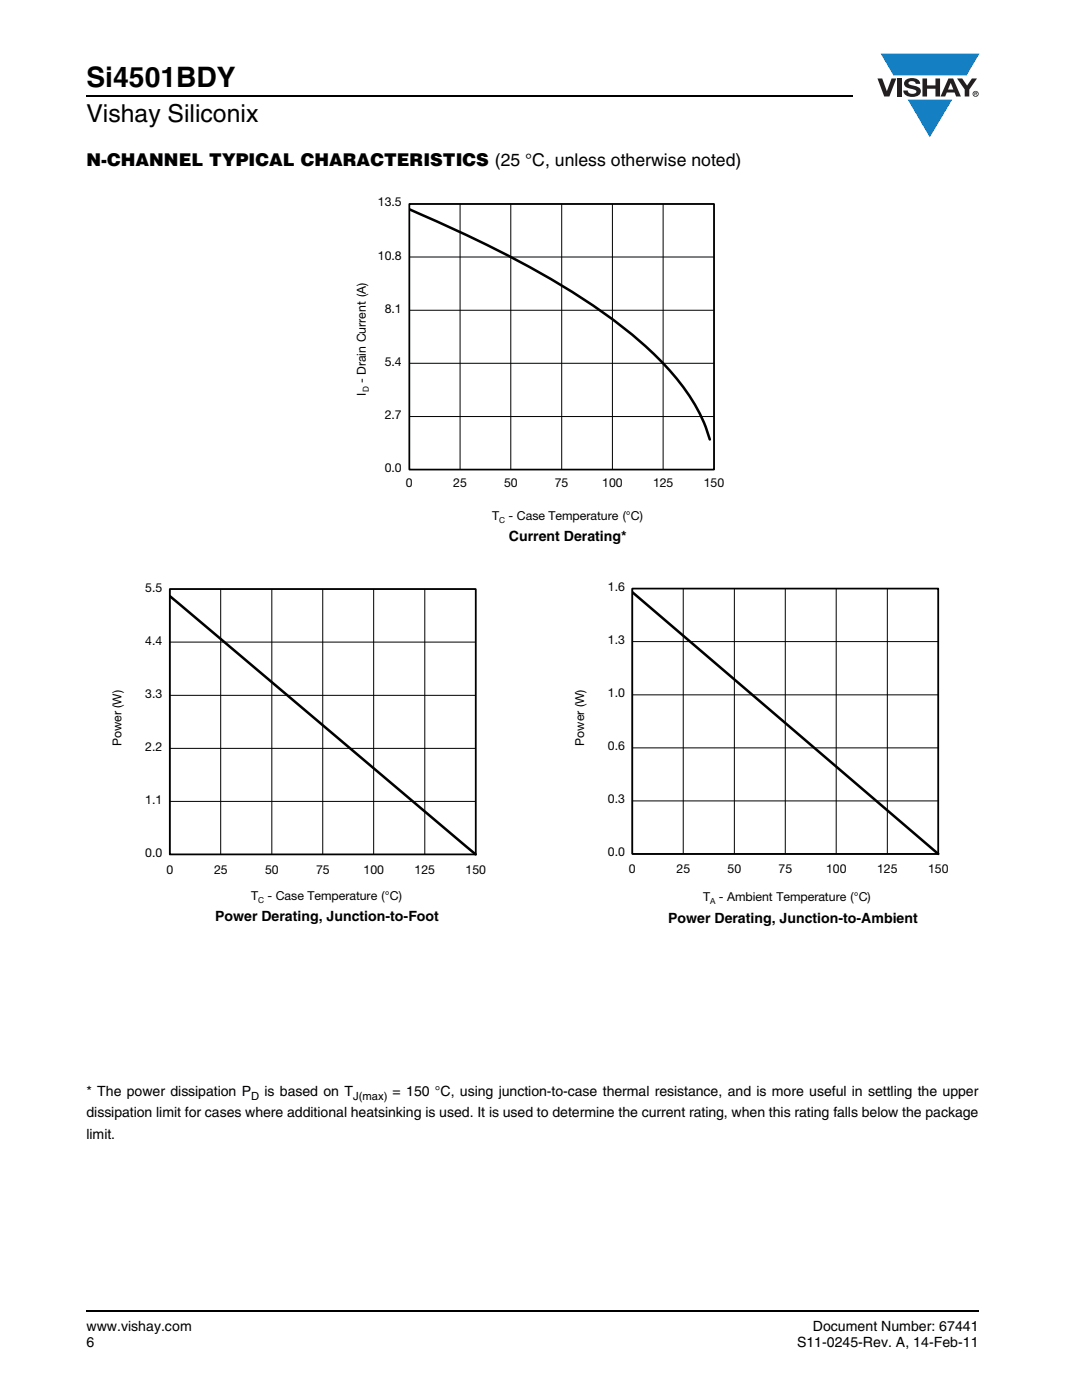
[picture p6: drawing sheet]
<svg xmlns="http://www.w3.org/2000/svg" width="216mm" height="279mm" viewBox="0 0 216 279" stroke-linecap="round" stroke-linejoin="round" font-family="sans-serif">
<defs><g id="words">
<text font-size="5.6" x="17.3" y="17.4">Si4501BDY</text>
<text font-size="4.9" x="17.3" y="24.4">Vishay Siliconix</text>
<text font-size="3.5" x="17.3" y="33">N-CHANNEL TYPICAL CHARACTERISTICS (25 °C, unless otherwise noted)</text>
<g font-size="2.8">
<text x="101.6" y="108">Current Derating*</text>
<text x="42.9" y="183.7">Power Derating, Junction-to-Foot</text>
<text x="133.3" y="184.1">Power Derating, Junction-to-Ambient</text>
<text x="17.3" y="218.8">* The power dissipation P</text>
<text x="52.8" y="218.8">is based on T</text>
<text x="78.3" y="218.8">= 150 °C, using junction-to-case thermal resistance, and is more useful in settling the upper</text>
<text x="17.3" y="223">dissipation limit for cases where additional heatsinking is used. It is used to determine the current rating, when this rating falls below the package</text>
<text x="17.3" y="227.2">limit.</text>
<text x="17.3" y="265.6">www.vishay.com</text>
<text x="17.3" y="268.8">6</text>
<text x="159" y="268.8">S11-0245-Rev. A, 14-Feb-11</text>
<text x="162.2" y="265.6">Document Number: 67441</text>
</g>
<g font-size="2.5">
<text x="75.4" y="41.2">13.5</text>
<text x="75.4" y="51.8">10.8</text>
<text x="76.8" y="62.4">8.1</text>
<text x="73" y="76.5" transform="rotate(-90 73 76.5)">- Drain Current (A)</text>
<text x="76.8" y="73">5.4</text>
<text x="73" y="78.9" transform="rotate(-90 73 78.9)">I</text>
<text x="76.8" y="83.6">2.7</text>
<text x="76.8" y="94.2">0.0</text>
<text x="81" y="97.2">0</text>
<text x="90.4" y="97.2">25</text>
<text x="100.6" y="97.2">50</text>
<text x="110.7" y="97.2">75</text>
<text x="120.2" y="97.2">100</text>
<text x="130.3" y="97.2">125</text>
<text x="140.4" y="97.2">150</text>
<text x="98.2" y="103.7">T</text>
<text x="101.5" y="103.7">- Case Temperature (°C)</text>
<text x="29" y="118">5.5</text>
<text x="121.3" y="117.9">1.6</text>
<text x="29" y="128.6">4.4</text>
<text x="121.3" y="128.5">1.3</text>
<text x="29" y="139.2">3.3</text>
<text x="121.3" y="139.1">1.0</text>
<text x="24.3" y="148.9" transform="rotate(-90 24.3 148.9)">Power (W)</text>
<text x="29" y="149.8">2.2</text>
<text x="116.6" y="148.9" transform="rotate(-90 116.6 148.9)">Power (W)</text>
<text x="121.3" y="149.7">0.6</text>
<text x="29" y="160.4">1.1</text>
<text x="121.3" y="160.3">0.3</text>
<text x="29" y="171">0.0</text>
<text x="121.3" y="170.9">0.0</text>
<text x="33.2" y="174.4">0</text>
<text x="42.7" y="174.4">25</text>
<text x="50.1" y="179.6">T</text>
<text x="52.9" y="174.4">50</text>
<text x="53.4" y="179.6">- Case Temperature (°C)</text>
<text x="63.1" y="174.4">75</text>
<text x="72.6" y="174.4">100</text>
<text x="82.7" y="174.4">125</text>
<text x="92.9" y="174.4">150</text>
<text x="125.5" y="174.3">0</text>
<text x="135" y="174.3">25</text>
<text x="140.3" y="179.9">T</text>
<text x="143.4" y="179.9">- Ambient Temperature (°C)</text>
<text x="145.2" y="174.3">50</text>
<text x="155.4" y="174.3">75</text>
<text x="164.8" y="174.3">100</text>
<text x="175" y="174.3">125</text>
<text x="185.2" y="174.3">150</text>
</g>
<g font-size="2.2">
<text x="50.1" y="219.5">D</text>
<text x="70.5" y="219.5">J(max)</text>
</g>
<g font-size="1.7">
<text x="73.6" y="78.3" transform="rotate(-90 73.6 78.3)">D</text>
<text x="99.6" y="104.3">C</text>
<text x="51.5" y="180.2">C</text>
<text x="141.7" y="180.4">A</text>
</g>
</g></defs>
<path d="M17.1 18.9h.2v.3h-.2zM17.1 261.5h.2v.4h-.2z" fill="#000"/>
<path d="M17.3 19.1h152.9M17.3 261.7h178.1" fill="none" stroke="#000" stroke-width=".36"/>
<path d="M175.1 10.7h20.4v16.7h-20.4z" fill="#fff"/>
<g fill="#147fc3">
<path d="M175.7 10.7h19.7l-2.5 4.4h-1.1h-13.5z"/>
<path d="M181.1 19.9h8.9l-4.5 7.5z"/>
</g>
<g fill="#231f20">
<path d="M175.1 15.7h.9l1 2.5 .9-2.5h.9l-1.3 3.6h-1.1z"/>
<path d="M179 15.7h.9v3.6h-.9z"/>
<path d="M180.7 16a2.1 2.1 0 0 1 2.8 .3l.1 .4h-.9a.79 .79 0 0 0-.7-.5 .79 .79 0 0 0-.7 .4l.2 .3 1 .2a1.08 1.08 0 0 1 1.2 1.1 1.08 1.08 0 0 1-1.1 1.1 1.73 1.73 0 0 1-2.3-1.2h.8a.96 .96 0 0 0 .8 .6 .96 .96 0 0 0 1-.4 1.31 1.31 0 0 0-1.3-.6 1.03 1.03 0 0 1-1-.6 1.03 1.03 0 0 1 .1-1.1z"/>
<path d="M184.1 15.7h.9v1.3h1.7v-1.3h.9v3.6h-.9v-1.6h-1.7v1.6h-.9z"/>
<path d="M191 15.7h1l1 1.4 .9-1.4h1.1l-1.6 2.2v1.4h-.9v-1.4z"/>
<path d="M189.7 16.5l.5 1.4h-1zM189.2 15.7l-1.5 3.6h.9l.3-.8h1.6l.3 .8h.9l-1.5-3.6z"/>
<path d="M194.2 18.7a.46 .46 0 0 1 .9 0 .46 .46 0 0 1-.9 0zM194.1 18.7a.6 .6 0 0 0 1.2 0 .6 .6 0 0 0-1.2 0z"/>
<path d="M194.6 18.5h.2v.2h-.2zM194.4 18.4v.7h.2v-.3l.4 .3-.2-.3 .1-.2v-.2z"/>
</g>
<g fill="#fff">
<path d="M70.9 39.2h74.3v65.4h-74.3z"/>
<path d="M81.7 40.7h60.8v53h-60.8z"/>
</g>
<path d="M81.7 51.3h60.8M81.7 40.7h60.8v53h-60.8zM91.8 40.7v53M101.9 40.7v53M112.1 40.7v53M122.2 40.7v53M132.3 40.7v53M81.7 72.5h60.8M81.7 61.9h60.8M81.7 83.1h60.8" fill="none" stroke="#000" stroke-width=".2"/>
<path d="M81.7 40.7h60.8v53h-60.8z" fill="none" stroke="#000" stroke-width=".34"/>
<path d="M81.7 41.8a226.7 226.7 0 0 1 37.3 19.6 71.1 71.1 0 0 1 18 16.7 30.9 30.9 0 0 1 4.6 9.6" fill="none" stroke="#000" stroke-width=".51"/>
<g fill="#fff">
<path d="M22.2 116h74.8v65.5h-74.8z"/>
<path d="M33.9 117.6h61v52.9h-61z"/>
</g>
<path d="M33.9 117.6h61v52.9h-61zM44 117.6v52.9M54.2 117.6v52.9M64.4 117.6v52.9M74.6 117.6v52.9M84.8 117.6v52.9M33.9 138.8h61M33.9 128.1h61M33.9 159.9h61M33.9 149.4h61" fill="none" stroke="#000" stroke-width=".2"/>
<path d="M33.9 117.6h61v52.9h-61z" fill="none" stroke="#000" stroke-width=".34"/>
<path d="M33.9 119l61 51.5" fill="none" stroke="#000" stroke-width=".51"/>
<g fill="#fff">
<path d="M114.5 115.9h74.8v64.9h-74.8z"/>
<path d="M126.2 117.5h61v52.9h-61z"/>
</g>
<path d="M126.2 117.5h61v52.9h-61zM136.3 117.5v52.9M146.5 117.5v52.9M156.7 117.5v52.9M166.9 117.5v52.9M177.1 117.5v52.9M126.2 138.7h61M126.2 128h61M126.2 159.8h61M126.2 149.3h61" fill="none" stroke="#000" stroke-width=".2"/>
<path d="M126.2 117.5h61v52.9h-61z" fill="none" stroke="#000" stroke-width=".34"/>
<path d="M126.2 118.2l61 52.2" fill="none" stroke="#000" stroke-width=".51"/>
<use href="#words"/>
</svg>
